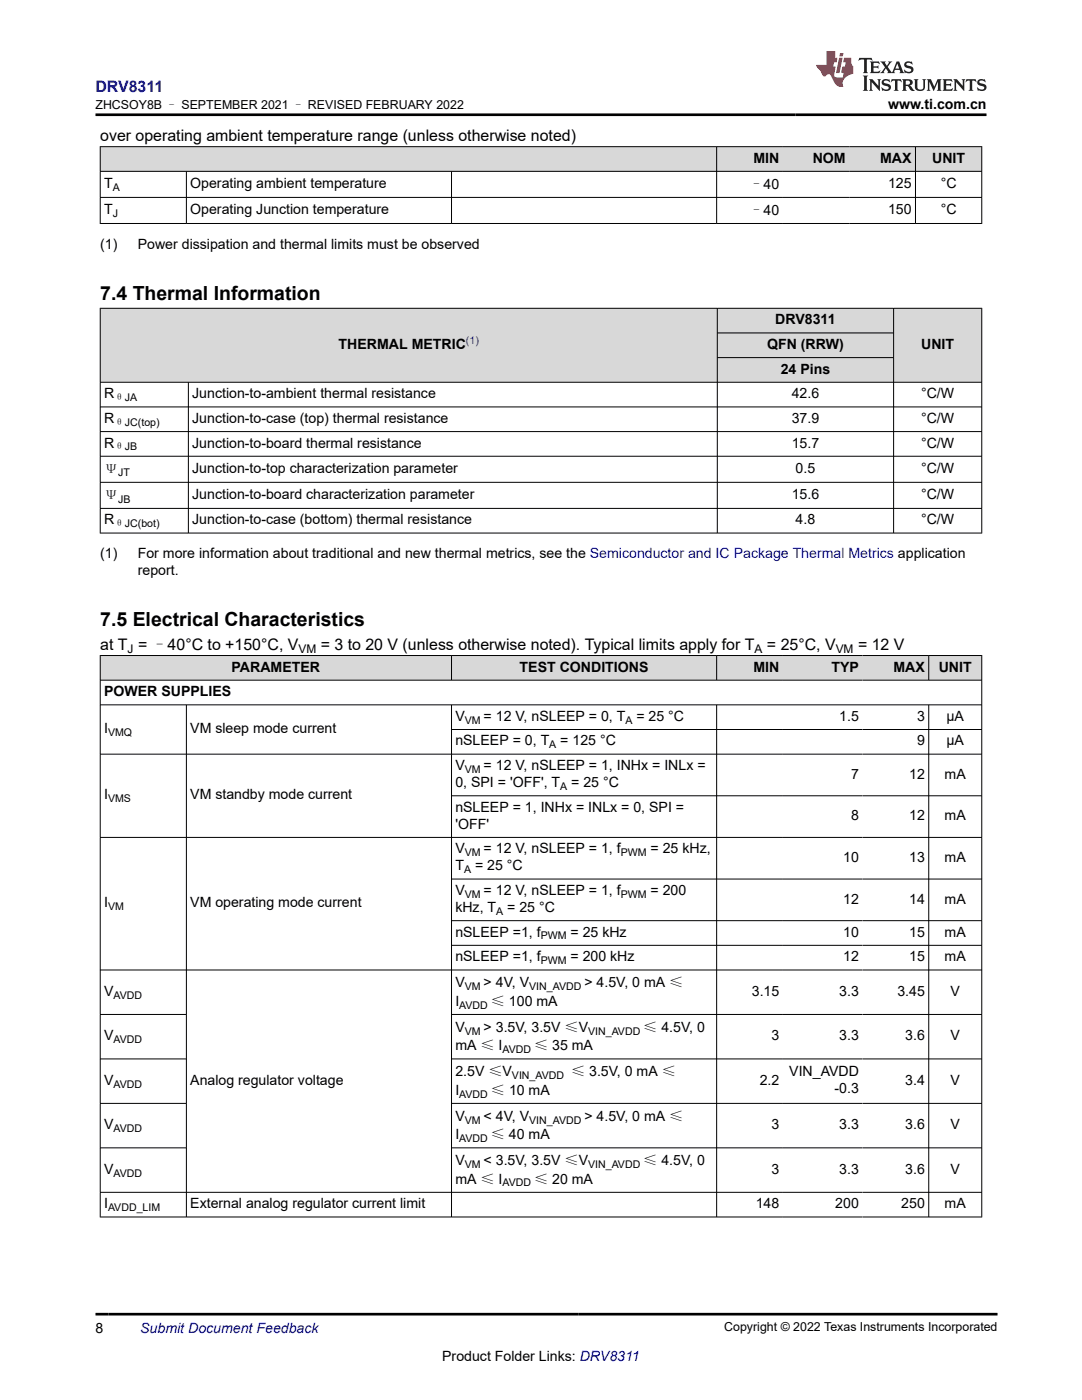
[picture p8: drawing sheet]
<svg xmlns="http://www.w3.org/2000/svg" width="216mm" height="279mm" viewBox="0 0 216 279" stroke-linecap="round" stroke-linejoin="round" font-family="sans-serif">
<defs><g id="words">
<g font-size="3.9">
<text x="20" y="59.8">7.4 Thermal Information</text>
<text x="20" y="125">7.5 Electrical Characteristics</text>
</g>
<text font-size="3.2" fill="#00f" x="19" y="18.3">DRV8311</text>
<g font-size="3.2">
<text x="20" y="28.1">over operating ambient temperature range (unless otherwise noted)</text>
<text x="20" y="129.7">at T = –40°C to +150°C, V</text>
<text x="64" y="129.7">= 3 to 20 V (unless otherwise noted). Typical limits apply for T</text>
<text x="153" y="129.7">= 25°C, V</text>
<text x="171.2" y="129.7">= 12 V</text>
</g>
<g font-size="2.8">
<text x="177.2" y="21.7">www.ti.com.cn</text>
<text x="150.3" y="32.5">MIN</text>
<text x="162.2" y="32.5">NOM</text>
<text x="175.6" y="32.5">MAX</text>
<text x="186" y="32.5">UNIT</text>
<text x="20.8" y="37.5">T</text>
<text x="38" y="37.5">Operating ambient temperature</text>
<text x="149.6" y="37.7">–40</text>
<text x="177.2" y="37.5">125</text>
<text x="187.7" y="37.5">°C</text>
<text x="20.8" y="42.7">T</text>
<text x="38" y="42.7">Operating Junction temperature</text>
<text x="149.6" y="42.9">–40</text>
<text x="177.2" y="42.7">150</text>
<text x="187.7" y="42.7">°C</text>
<text x="20" y="49.7">(1)</text>
<text x="27.5" y="49.7">Power dissipation and thermal limits must be observed</text>
<text x="154.7" y="64.7">DRV8311</text>
<text x="67.6" y="69.6">THERMAL METRIC</text>
<text x="153.1" y="69.6">QFN (RRW)</text>
<text x="183.8" y="69.6">UNIT</text>
<text x="155.8" y="74.6">24 Pins</text>
<text x="20.8" y="79.5">R</text>
<text x="38.4" y="79.5">Junction-to-ambient thermal resistance</text>
<text x="158" y="79.5">42.6</text>
<text x="183.8" y="79.5">°C/W</text>
<text x="20.8" y="84.4">R</text>
<text x="20.8" y="89.3">R</text>
<text x="38.4" y="84.4">Junction-to-case (top) thermal resistance</text>
<text x="38.4" y="89.3">Junction-to-board thermal resistance</text>
<text x="158" y="84.4">37.9</text>
<text x="158" y="89.3">15.7</text>
<text x="183.8" y="84.4">°C/W</text>
<text x="183.8" y="89.3">°C/W</text>
<text x="20.8" y="94.5">Ψ</text>
<text x="38.4" y="94.4">Junction-to-top characterization parameter</text>
<text x="158.8" y="94.4">0.5</text>
<text x="183.8" y="94.4">°C/W</text>
<text x="20.8" y="99.7">Ψ</text>
<text x="38.4" y="99.6">Junction-to-board characterization parameter</text>
<text x="158" y="99.6">15.6</text>
<text x="183.8" y="99.6">°C/W</text>
<text x="20.8" y="104.7">R</text>
<text x="38.4" y="104.7">Junction-to-case (bottom) thermal resistance</text>
<text x="158.8" y="104.7">4.8</text>
<text x="183.8" y="104.7">°C/W</text>
<text x="20" y="111.5">(1)</text>
<text x="27.5" y="111.5">For more information about traditional and new thermal metrics, see the Semiconductor and IC Package Thermal Metrics application</text>
<text x="27.5" y="114.8">report.</text>
<text x="46.2" y="134">PARAMETER</text>
<text x="103.7" y="134">TEST CONDITIONS</text>
<text x="150.3" y="134">MIN</text>
<text x="165.9" y="134">TYP</text>
<text x="178.3" y="134">MAX</text>
<text x="187.3" y="134">UNIT</text>
<text x="20.8" y="138.9">POWER SUPPLIES</text>
<text x="90.9" y="143.9">V</text>
<text x="96.5" y="143.9">= 12 V, nSLEEP = 0, T</text>
<text x="127" y="143.9">= 25 °C</text>
<text x="167.5" y="143.9">1.5</text>
<text x="183" y="143.9">3</text>
<text x="188.9" y="143.9">µA</text>
<text x="20.8" y="146.3">I</text>
<text x="38" y="146.3">VM sleep mode current</text>
<text x="90.9" y="148.8">nSLEEP = 0, T</text>
<text x="111.8" y="148.8">= 125 °C</text>
<text x="183" y="148.8">9</text>
<text x="188.9" y="148.8">µA</text>
<text x="90.9" y="153.7">V</text>
<text x="96.5" y="153.7">= 12 V, nSLEEP = 1, INHx = INLx =</text>
<text x="169.8" y="155.4">7</text>
<text x="181.4" y="155.4">12</text>
<text x="188.5" y="155.4">mA</text>
<text x="20.8" y="159.5">I</text>
<text x="38" y="159.5">VM standby mode current</text>
<text x="90.9" y="157.1">0, SPI = 'OFF', T</text>
<text x="114" y="157.1">= 25 °C</text>
<text x="90.9" y="162">nSLEEP = 1, INHx = INLx = 0, SPI =</text>
<text x="90.9" y="165.4">'OFF'</text>
<text x="169.8" y="163.7">8</text>
<text x="181.4" y="163.7">12</text>
<text x="188.5" y="163.7">mA</text>
<text x="90.9" y="173.7">T</text>
<text x="90.9" y="170.3">V</text>
<text x="94.8" y="173.7">= 25 °C</text>
<text x="96.5" y="170.3">= 12 V, nSLEEP = 1, f</text>
<text x="129.8" y="170.3">= 25 kHz,</text>
<text x="168.2" y="172">10</text>
<text x="181.4" y="172">13</text>
<text x="188.5" y="172">mA</text>
<text x="90.9" y="178.6">V</text>
<text x="96.5" y="178.6">= 12 V, nSLEEP = 1, f</text>
<text x="129.8" y="178.6">= 200</text>
<text x="20.8" y="181.1">I</text>
<text x="38" y="181.1">VM operating mode current</text>
<text x="90.9" y="182">kHz, T</text>
<text x="101.2" y="182">= 25 °C</text>
<text x="168.2" y="180.3">12</text>
<text x="181.4" y="180.3">14</text>
<text x="188.5" y="180.3">mA</text>
<text x="90.9" y="186.9">nSLEEP =1, f</text>
<text x="90.9" y="191.9">nSLEEP =1, f</text>
<text x="113.8" y="186.9">= 25 kHz</text>
<text x="113.8" y="191.9">= 200 kHz</text>
<text x="168.2" y="186.9">10</text>
<text x="168.2" y="191.9">12</text>
<text x="181.4" y="186.9">15</text>
<text x="181.4" y="191.9">15</text>
<text x="188.5" y="186.9">mA</text>
<text x="188.5" y="191.9">mA</text>
<text x="90.9" y="197.1">V</text>
<text x="96.5" y="197.1">&gt; 4V, V</text>
<text x="116.6" y="197.1">&gt; 4.5V, 0 mA ≤</text>
<text x="20.8" y="198.8">V</text>
<text x="90.9" y="200.7">I</text>
<text x="98" y="200.7">≤ 100 mA</text>
<text x="150" y="198.8">3.15</text>
<text x="167.5" y="198.8">3.3</text>
<text x="179.1" y="198.8">3.45</text>
<text x="189.7" y="198.8">V</text>
<text x="20.8" y="207.6">V</text>
<text x="90.9" y="209.6">mA ≤ I</text>
<text x="90.9" y="205.9">V</text>
<text x="96.5" y="205.9">&gt; 3.5V, 3.5V ≤V</text>
<text x="106.6" y="209.6">≤ 35 mA</text>
<text x="128.4" y="205.9">≤ 4.5V, 0</text>
<text x="153.9" y="207.6">3</text>
<text x="167.5" y="207.6">3.3</text>
<text x="180.6" y="207.6">3.6</text>
<text x="189.7" y="207.6">V</text>
<text x="90.9" y="214.8">2.5V ≤V</text>
<text x="114" y="214.8">≤ 3.5V, 0 mA ≤</text>
<text x="157.5" y="214.8">VIN_AVDD</text>
<text x="20.8" y="216.5">V</text>
<text x="38" y="216.5">Analog regulator voltage</text>
<text x="90.9" y="218.5">I</text>
<text x="98" y="218.5">≤ 10 mA</text>
<text x="151.6" y="216.5">2.2</text>
<text x="166.5" y="218.2">-0.3</text>
<text x="180.6" y="216.5">3.4</text>
<text x="189.7" y="216.5">V</text>
<text x="20.8" y="225.4">V</text>
<text x="90.9" y="227.4">I</text>
<text x="90.9" y="223.7">V</text>
<text x="96.5" y="223.7">&lt; 4V, V</text>
<text x="98" y="227.4">≤ 40 mA</text>
<text x="116.6" y="223.7">&gt; 4.5V, 0 mA ≤</text>
<text x="153.9" y="225.4">3</text>
<text x="167.5" y="225.4">3.3</text>
<text x="180.6" y="225.4">3.6</text>
<text x="189.7" y="225.4">V</text>
<text x="90.9" y="232.6">V</text>
<text x="96.5" y="232.6">&lt; 3.5V, 3.5V ≤V</text>
<text x="128.4" y="232.6">≤ 4.5V, 0</text>
<text x="20.8" y="234.2">V</text>
<text x="90.9" y="236.2">mA ≤ I</text>
<text x="106.6" y="236.2">≤ 20 mA</text>
<text x="153.9" y="234.2">3</text>
<text x="167.5" y="234.2">3.3</text>
<text x="180.6" y="234.2">3.6</text>
<text x="189.7" y="234.2">V</text>
<text x="20.8" y="241.1">I</text>
<text x="38" y="241.1">External analog regulator current limit</text>
<text x="150.8" y="241.1">148</text>
<text x="166.7" y="241.1">200</text>
<text x="179.8" y="241.1">250</text>
<text x="188.5" y="241.1">mA</text>
<text x="19" y="266">8</text>
<text x="88.2" y="271.7">Product Folder Links: DRV8311</text>
</g>
<text font-size="2.8" fill="#00f" x="28" y="266">Submit Document Feedback</text>
<g font-size="2.5">
<text x="19" y="21.8">ZHCSOY8B – SEPTEMBER 2021 – REVISED FEBRUARY 2022</text>
<text x="144.5" y="265.7">Copyright © 2022 Texas Instruments Incorporated</text>
</g>
<g font-size="2.4">
<text x="25.5" y="130.3">J</text>
<text x="59.6" y="130.3">VM</text>
<text x="150.6" y="130.3">A</text>
<text x="166.7" y="130.3">VM</text>
</g>
<g font-size="2.1">
<text x="22.5" y="38.1">A</text>
<text x="22.5" y="43.3">J</text>
<text x="22.8" y="80">θJA</text>
<text x="22.8" y="85">θJC(top)</text>
<text x="22.8" y="89.9">θJB</text>
<text x="23.6" y="95.1">JT</text>
<text x="23.6" y="100.3">JB</text>
<text x="22.8" y="105.2">θJC(bot)</text>
<text x="21.6" y="146.9">VMQ</text>
<text x="92.7" y="144.4">VM</text>
<text x="109.6" y="149.3">A</text>
<text x="124.8" y="144.4">A</text>
<text x="92.7" y="154.3">VM</text>
<text x="21.6" y="160.1">VMS</text>
<text x="111.8" y="157.7">A</text>
<text x="92.7" y="170.9">VM</text>
<text x="123.9" y="170.9">PWM</text>
<text x="92.6" y="174.3">A</text>
<text x="92.7" y="179.2">VM</text>
<text x="123.9" y="179.2">PWM</text>
<text x="21.6" y="181.6">VM</text>
<text x="99" y="182.6">A</text>
<text x="107.9" y="187.5">PWM</text>
<text x="92.7" y="197.6">VM</text>
<text x="105.6" y="197.6">VIN_AVDD</text>
<text x="107.9" y="192.4">PWM</text>
<text x="22.6" y="199.3">AVDD</text>
<text x="91.6" y="201.3">AVDD</text>
<text x="22.6" y="208.2">AVDD</text>
<text x="92.7" y="206.5">VM</text>
<text x="117.4" y="206.5">VIN_AVDD</text>
<text x="100.3" y="210.2">AVDD</text>
<text x="102.2" y="215.4">VIN_AVDD</text>
<text x="22.6" y="217.1">AVDD</text>
<text x="91.6" y="219">AVDD</text>
<text x="22.6" y="225.9">AVDD</text>
<text x="91.6" y="227.9">AVDD</text>
<text x="92.7" y="224.2">VM</text>
<text x="105.6" y="224.2">VIN_AVDD</text>
<text x="92.7" y="233.1">VM</text>
<text x="117.4" y="233.1">VIN_AVDD</text>
<text x="22.6" y="234.8">AVDD</text>
<text x="100.3" y="236.8">AVDD</text>
<text x="21.6" y="241.7">AVDD_LIM</text>
</g>
<text font-size="2.1" fill="#00f" x="93" y="68.7">(1)</text>
</g></defs>
<g fill="#d8d8d8">
<path d="M20 29.3h175.9v4.9h-175.9z" fill-rule="evenodd"/>
<path d="M20.1 29.3h122.8v4.8h-122.8z" fill-rule="evenodd"/>
<path d="M143.1 29.3h13.1v4.8h-13.1z" fill-rule="evenodd"/>
<path d="M156.2 29.3h13.2v4.8h-13.2z" fill-rule="evenodd"/>
<path d="M169.4 29.3h13.2v4.8h-13.2z" fill-rule="evenodd"/>
<path d="M182.7 29.3h13.1v4.8h-13.1z" fill-rule="evenodd"/>
</g>
<path d="M19.9 29.3h176.1M19.9 34.2h176.1M19.9 39.4h176.1M20 29.2v15.5M37.2 34.2v10.5M90.1 34.2v10.5M143 29.2v15.5M182.7 29.2v15.5M195.9 29.2v15.5M19.9 44.6h176.1" fill="none" stroke="#000" stroke-width=".2"/>
<g fill="#d8d8d8">
<path d="M20 61.5h175.9v4.9h-175.9z" fill-rule="evenodd"/>
<path d="M20.1 61.6h123v14.6h-123z" fill-rule="evenodd"/>
<path d="M143.2 61.6h35v4.8h-35z" fill-rule="evenodd"/>
<path d="M178.4 61.6h17.4v14.6h-17.4z" fill-rule="evenodd"/>
<path d="M143.2 66.5h35v4.8h-35z" fill-rule="evenodd"/>
<path d="M143.2 71.4h35v4.8h-35z" fill-rule="evenodd"/>
</g>
<g fill="none" stroke="#000" stroke-width=".2">
<path d="M19.9 61.5h176.1M19.9 76.3h176.1M20 61.5v44.9M37.6 76.3v30.1M143.1 61.5v44.9M143.1 66.4h35.3M143.1 71.4h35.3M178.3 61.5v44.9M195.9 61.5v44.9M19.9 81.2h176.1M19.9 86.1h176.1M19.9 91.1h176.1"/>
<path d="M19.9 96.3h176.1M19.9 101.5h176.1M19.9 106.4h176.1"/>
</g>
<g fill="#d8d8d8">
<path d="M20 130.8h175.9v4.9h-175.9z" fill-rule="evenodd"/>
<path d="M20.1 130.9h69.9v4.8h-69.9z" fill-rule="evenodd"/>
<path d="M90.2 130.9h52.7v4.8h-52.7z" fill-rule="evenodd"/>
<path d="M143.1 130.9h13.1v4.8h-13.1z" fill-rule="evenodd"/>
<path d="M156.2 130.9h15.9v4.8h-15.9z" fill-rule="evenodd"/>
<path d="M172.1 130.9h13.2v4.8h-13.2z" fill-rule="evenodd"/>
<path d="M185.4 130.9h10.4v4.8h-10.4z" fill-rule="evenodd"/>
</g>
<g fill="none" stroke="#000" stroke-width=".2">
<path d="M19.9 130.8h176.1M19.9 135.7h176.1M20 130.8v112.1M90.1 130.8v5M143 130.8v5M185.3 130.8v5M195.9 130.8v112.1M19.9 140.7h176.1M37.2 140.7v102.2M90.1 140.7v102.2M90.1 145.6h105.9M90.1 158.8h105.9"/>
<path d="M143 140.7v102.2M185.3 140.7v102.2M196 150.5h-176.1M90.1 175.4h105.9M196 167.1h-176.1M90.1 183.7h105.9M90.1 188.7h105.9M196 193.6h-176.1M19.9 202.5h17.4M19.9 211.3h17.4M90.1 202.5h105.9M90.1 211.3h105.9"/>
<path d="M19.9 238h176.1M19.9 220.2h17.4M19.9 229.1h17.4M90.1 220.2h105.9M90.1 229.1h105.9M19.9 242.9h176.1"/>
</g>
<path d="M171.5 11.6l-.2 .5 .5-.2h.6v.1v2.2l-.2 .4h1l-.2-.4v-2.2v-.1h.5l.5 .2-.1-.5zM173.6 12.3l.2 .4v1.5l-.2 .4h1.9l.1-.6a1.08 1.08 0 0 1-1.3 .2v-.7h.6l.4 .2v-.7l-.4 .2h-.6v-.5l.2-.2a1 1 0 0 1 1 .3l-.1-.5zM175.7 12.3l.9 1.1-1 1.2h.9l-.2-.2 .5-.8 .4 .8-.2 .2h1.6l-.2-.2 .2-.5h.9l.1 .5-.1 .2h.9l-.2-.3-.8-2h-.5l-.9 2.2-.9-1.1 .9-1.1h-.8l.2 .2-.4 .6-.4-.6 .2-.2zM179 12.7l.4 1h-.7zM180.7 12.4a.65 .65 0 0 0-.2 .7 .65 .65 0 0 0 .6 .5l.6 .1 .1 .3a.79 .79 0 0 1-.7 .4 .79 .79 0 0 1-.7-.5l.1 .7 .2-.1a.93 .93 0 0 0 1.1 .1 .93 .93 0 0 0 .4-1 1.46 1.46 0 0 0-1.2-.6l-.1-.3a1.09 1.09 0 0 1 1.2 .2l-.2-.6-.1 .1-.5-.2zM172.2 15.1l.2 .4v2.2l-.2 .4h1l-.2-.4v-2.2l.2-.4zM173.4 15.8l.2 .4v1.5l-.2 .4h.8l-.3-.4 .1-1.3 1.6 1.8v-2l.2-.4h-.7l.1 .2 .1 1.1-1.2-1.3zM176.2 15.9a.65 .65 0 0 0-.2 .8 .65 .65 0 0 0 .6 .4l.6 .2 .1 .2a.79 .79 0 0 1-.7 .4 .79 .79 0 0 1-.7-.5l.1 .7 .2-.1a.93 .93 0 0 0 1.1 .1 .93 .93 0 0 0 .4-.9 1.46 1.46 0 0 0-1.2-.6l-.1-.4a1.09 1.09 0 0 1 1.2 .2l-.1-.6-.2 .1-.5-.1zM177.9 15.8l-.1 .6a.63 .63 0 0 1 .8-.3v1.6l-.3 .4h1l-.2-.4v-1.6a.66 .66 0 0 1 .8 .3l-.1-.6zM180 15.8l.2 .4v1.5l-.2 .4h1l-.2-.2-.1-.7h.5l.1 .2a.79 .79 0 0 0 1.2 .6l-1-.9a.61 .61 0 0 0 .6-.6 .61 .61 0 0 0-.5-.7zM180.8 16.1h.1a.47 .47 0 0 1 .5 .1 .47 .47 0 0 1 .1 .5l-.1 .1-.7 .1zM182.3 15.8l.2 .2a2.27 2.27 0 0 0 .4 2 1.04 1.04 0 0 0 1.7-.7v-1.3l.2-.2h-.8l.2 .4v1.1a.6 .6 0 0 1-.6 .6 .6 .6 0 0 1-.6-.6v-1.1l.3-.4zM184.9 15.8l.2 .4v1.5l-.2 .4h.8l-.3-.4v-1.4l.9 1.9 .9-1.9v1.4l-.3 .4h1l-.2-.4v-1.5l.2-.4h-.8l-.7 1.5-.6-1.5zM188.1 15.8l.2 .4v1.5l-.2 .4h1.9l.1-.6a1.09 1.09 0 0 1-1.3 .2v-.7h.6l.4 .2v-.6l-.4 .2h-.6v-.6l.2-.1a1.01 1.01 0 0 1 1 .3l-.1-.6zM190.2 15.8l.3 .4v1.5l-.3 .4h.8l-.2-.4v-1.3l1.6 1.8v-2l.2-.4h-.7l.2 .2v1.1l-1.2-1.3zM192.8 15.8l-.1 .6a.63 .63 0 0 1 .8-.3v1.6l-.3 .4h1l-.2-.4v-1.6a.66 .66 0 0 1 .8 .3l-.1-.6zM195.2 15.9a.65 .65 0 0 0-.2 .8 .65 .65 0 0 0 .6 .4l.6 .2 .2 .2a.79 .79 0 0 1-.7 .4 .79 .79 0 0 1-.7-.5l.1 .7 .2-.1a.93 .93 0 0 0 1 .1 .93 .93 0 0 0 .5-.9 1.46 1.46 0 0 0-1.3-.6v-.4a1.09 1.09 0 0 1 1.2 .2l-.2-.6-.2 .1-.5-.1z" fill="#231f20"/>
<path d="M164.9 10.2v2.8h-2l.1 .3 .8 1a.95 .95 0 0 0 1 .9 .59 .59 0 0 1 .5-.4 .59 .59 0 0 1 .5 .4l.4 .7a1.59 1.59 0 0 0 2.1 1.4 1.61 1.61 0 0 1 1-2.3l1-.3-.1-1.5a1.59 1.59 0 0 1-.3-1.7h-1.5l-.2 .9h.6l-.2 .9h-.5l-.2 1v.2l.4 .1-.1 .9h-.7a.73 .73 0 0 1-1-.7l.3-1.5h-.5l.1-.9h.5l.2-.9h-.5v-1.3zM167.4 11.5l-.6 3.1h.7l.6-3.1zM167.6 10.6l-.1 .6h.7l.1-.6z" fill="#ed1c24"/>
<path d="M19 22.9h177.8M19 262.3h180" fill="none" stroke="#000" stroke-width=".53"/>
<use href="#words"/>
</svg>
